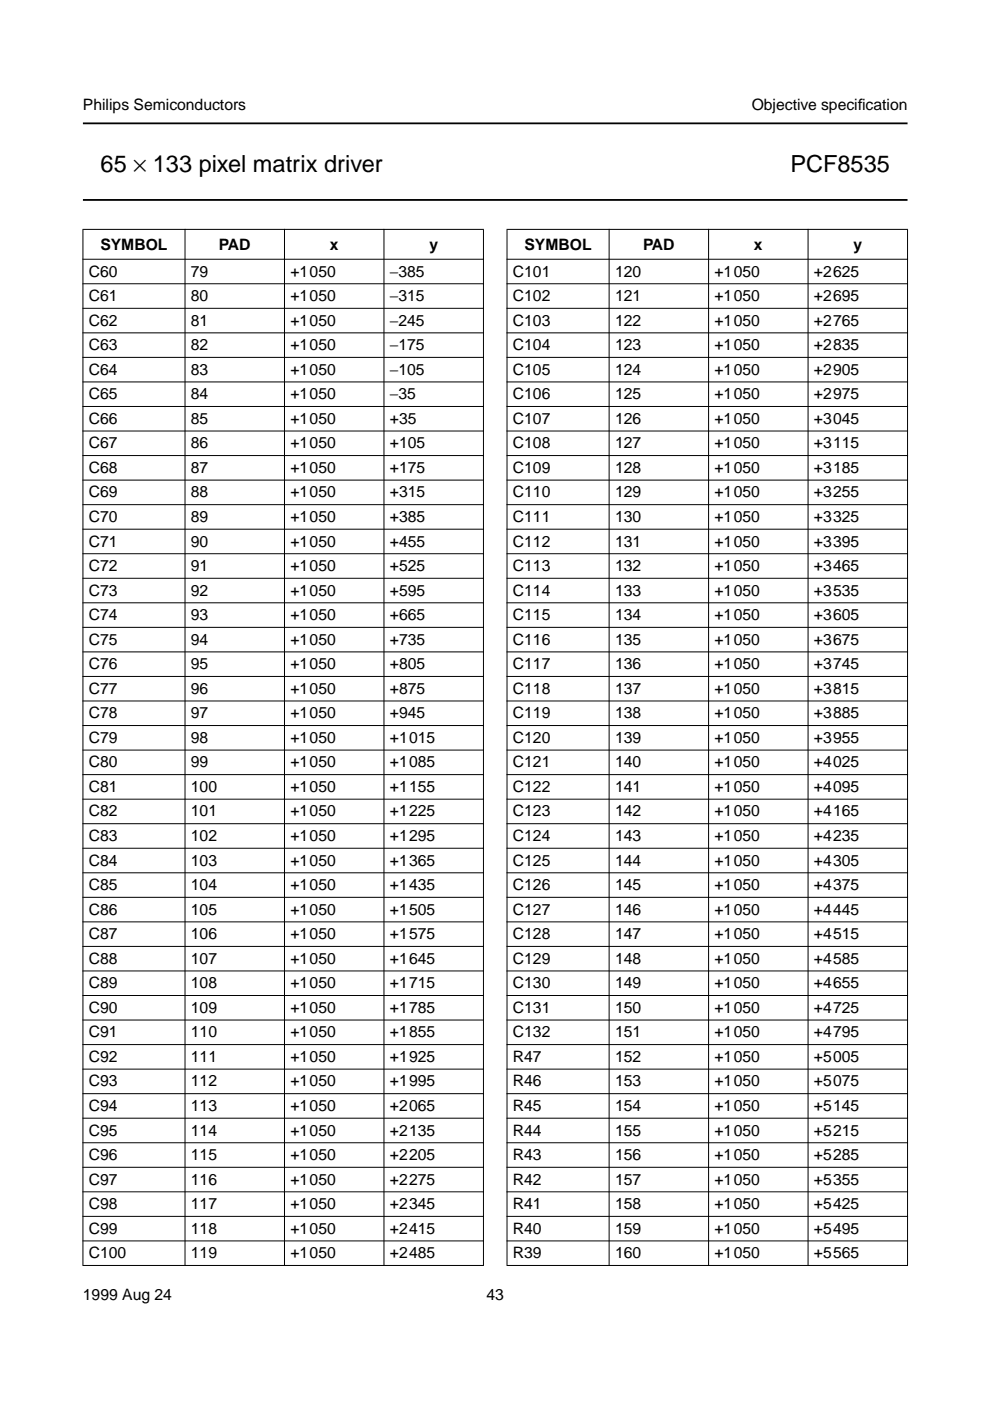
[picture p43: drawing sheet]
<svg xmlns="http://www.w3.org/2000/svg" width="210mm" height="297mm" viewBox="0 0 210 297" stroke-linecap="round" stroke-linejoin="round" font-family="sans-serif">
<defs><g id="words">
<g font-size="5">
<text x="21.3" y="36.5">65 × 133 pixel matrix driver</text>
<text x="167.6" y="36.5">PCF8535</text>
</g>
<g font-size="3.3">
<text x="17.6" y="23.4">Philips Semiconductors</text>
<text x="159.4" y="23.4">Objective specif</text>
<text x="181.9" y="23.4">ication</text>
<text x="21.3" y="52.9">SYMBOL</text>
<text x="46.4" y="52.9">PAD</text>
<text x="69.9" y="52.9">x</text>
<text x="91" y="52.9">y</text>
<text x="111.2" y="52.9">SYMBOL</text>
<text x="136.3" y="52.9">PAD</text>
<text x="159.9" y="52.9">x</text>
<text x="181" y="52.9">y</text>
<text x="18.8" y="58.6">C60</text>
<text x="40.5" y="58.6">79</text>
<text x="61.6" y="58.6">+1050</text>
<text x="82.7" y="58.6">−385</text>
<text x="108.7" y="58.6">C101</text>
<text x="130.4" y="58.6">120</text>
<text x="151.5" y="58.6">+1050</text>
<text x="172.6" y="58.6">+2625</text>
<text x="18.8" y="63.8">C61</text>
<text x="40.5" y="63.8">80</text>
<text x="61.6" y="63.8">+1050</text>
<text x="82.7" y="63.8">−315</text>
<text x="108.7" y="63.8">C102</text>
<text x="130.4" y="63.8">121</text>
<text x="151.5" y="63.8">+1050</text>
<text x="172.6" y="63.8">+2695</text>
<text x="18.8" y="69">C62</text>
<text x="40.5" y="69">81</text>
<text x="61.6" y="69">+1050</text>
<text x="82.7" y="69">−245</text>
<text x="108.7" y="69">C103</text>
<text x="130.4" y="69">122</text>
<text x="151.5" y="69">+1050</text>
<text x="172.6" y="69">+2765</text>
<text x="18.8" y="74.2">C63</text>
<text x="40.5" y="74.2">82</text>
<text x="61.6" y="74.2">+1050</text>
<text x="82.7" y="74.2">−175</text>
<text x="108.7" y="74.2">C104</text>
<text x="130.4" y="74.2">123</text>
<text x="151.5" y="74.2">+1050</text>
<text x="172.6" y="74.2">+2835</text>
<text x="18.8" y="79.5">C64</text>
<text x="40.5" y="79.5">83</text>
<text x="61.6" y="79.5">+1050</text>
<text x="82.7" y="79.5">−105</text>
<text x="108.7" y="79.5">C105</text>
<text x="130.4" y="79.5">124</text>
<text x="151.5" y="79.5">+1050</text>
<text x="172.6" y="79.5">+2905</text>
<text x="18.8" y="84.7">C65</text>
<text x="18.8" y="89.9">C66</text>
<text x="40.5" y="84.7">84</text>
<text x="40.5" y="89.9">85</text>
<text x="61.6" y="84.7">+1050</text>
<text x="61.6" y="89.9">+1050</text>
<text x="82.7" y="84.7">−35</text>
<text x="82.7" y="89.9">+35</text>
<text x="108.7" y="84.7">C106</text>
<text x="108.7" y="89.9">C107</text>
<text x="130.4" y="84.7">125</text>
<text x="130.4" y="89.9">126</text>
<text x="151.5" y="84.7">+1050</text>
<text x="151.5" y="89.9">+1050</text>
<text x="172.6" y="84.7">+2975</text>
<text x="172.6" y="89.9">+3045</text>
<text x="18.8" y="95.1">C67</text>
<text x="40.5" y="95.1">86</text>
<text x="61.6" y="95.1">+1050</text>
<text x="82.7" y="95.1">+105</text>
<text x="108.7" y="95.1">C108</text>
<text x="130.4" y="95.1">127</text>
<text x="151.5" y="95.1">+1050</text>
<text x="172.6" y="95.1">+3115</text>
<text x="18.8" y="100.3">C68</text>
<text x="40.5" y="100.3">87</text>
<text x="61.6" y="100.3">+1050</text>
<text x="82.7" y="100.3">+175</text>
<text x="108.7" y="100.3">C109</text>
<text x="130.4" y="100.3">128</text>
<text x="151.5" y="100.3">+1050</text>
<text x="172.6" y="100.3">+3185</text>
<text x="18.8" y="105.5">C69</text>
<text x="40.5" y="105.5">88</text>
<text x="61.6" y="105.5">+1050</text>
<text x="82.7" y="105.5">+315</text>
<text x="108.7" y="105.5">C110</text>
<text x="130.4" y="105.5">129</text>
<text x="151.5" y="105.5">+1050</text>
<text x="172.6" y="105.5">+3255</text>
<text x="18.8" y="110.7">C70</text>
<text x="40.5" y="110.7">89</text>
<text x="61.6" y="110.7">+1050</text>
<text x="82.7" y="110.7">+385</text>
<text x="108.7" y="110.7">C111</text>
<text x="130.4" y="110.7">130</text>
<text x="151.5" y="110.7">+1050</text>
<text x="172.6" y="110.7">+3325</text>
<text x="18.8" y="115.9">C71</text>
<text x="40.5" y="115.9">90</text>
<text x="61.6" y="115.9">+1050</text>
<text x="82.7" y="115.9">+455</text>
<text x="108.7" y="115.9">C112</text>
<text x="130.4" y="115.9">131</text>
<text x="151.5" y="115.9">+1050</text>
<text x="172.6" y="115.9">+3395</text>
<text x="18.8" y="121.1">C72</text>
<text x="40.5" y="121.1">91</text>
<text x="61.6" y="121.1">+1050</text>
<text x="82.7" y="121.1">+525</text>
<text x="108.7" y="121.1">C113</text>
<text x="130.4" y="121.1">132</text>
<text x="151.5" y="121.1">+1050</text>
<text x="172.6" y="121.1">+3465</text>
<text x="18.8" y="126.3">C73</text>
<text x="18.8" y="131.5">C74</text>
<text x="40.5" y="126.3">92</text>
<text x="40.5" y="131.5">93</text>
<text x="61.6" y="126.3">+1050</text>
<text x="61.6" y="131.5">+1050</text>
<text x="82.7" y="126.3">+595</text>
<text x="82.7" y="131.5">+665</text>
<text x="108.7" y="126.3">C114</text>
<text x="108.7" y="131.5">C115</text>
<text x="130.4" y="126.3">133</text>
<text x="130.4" y="131.5">134</text>
<text x="151.5" y="126.3">+1050</text>
<text x="151.5" y="131.5">+1050</text>
<text x="172.6" y="126.3">+3535</text>
<text x="172.6" y="131.5">+3605</text>
<text x="18.8" y="136.7">C75</text>
<text x="40.5" y="136.7">94</text>
<text x="61.6" y="136.7">+1050</text>
<text x="82.7" y="136.7">+735</text>
<text x="108.7" y="136.7">C116</text>
<text x="130.4" y="136.7">135</text>
<text x="151.5" y="136.7">+1050</text>
<text x="172.6" y="136.7">+3675</text>
<text x="18.8" y="141.9">C76</text>
<text x="40.5" y="141.9">95</text>
<text x="61.6" y="141.9">+1050</text>
<text x="82.7" y="141.9">+805</text>
<text x="108.7" y="141.9">C117</text>
<text x="130.4" y="141.9">136</text>
<text x="151.5" y="141.9">+1050</text>
<text x="172.6" y="141.9">+3745</text>
<text x="18.8" y="147.1">C77</text>
<text x="40.5" y="147.1">96</text>
<text x="61.6" y="147.1">+1050</text>
<text x="82.7" y="147.1">+875</text>
<text x="108.7" y="147.1">C118</text>
<text x="130.4" y="147.1">137</text>
<text x="151.5" y="147.1">+1050</text>
<text x="172.6" y="147.1">+3815</text>
<text x="18.8" y="152.3">C78</text>
<text x="40.5" y="152.3">97</text>
<text x="61.6" y="152.3">+1050</text>
<text x="82.7" y="152.3">+945</text>
<text x="108.7" y="152.3">C119</text>
<text x="130.4" y="152.3">138</text>
<text x="151.5" y="152.3">+1050</text>
<text x="172.6" y="152.3">+3885</text>
<text x="18.8" y="157.5">C79</text>
<text x="40.5" y="157.5">98</text>
<text x="61.6" y="157.5">+1050</text>
<text x="82.7" y="157.5">+1015</text>
<text x="108.7" y="157.5">C120</text>
<text x="130.4" y="157.5">139</text>
<text x="151.5" y="157.5">+1050</text>
<text x="172.6" y="157.5">+3955</text>
<text x="18.8" y="162.7">C80</text>
<text x="18.8" y="167.9">C81</text>
<text x="40.5" y="162.7">99</text>
<text x="40.5" y="167.9">100</text>
<text x="61.6" y="167.9">+1050</text>
<text x="61.6" y="162.7">+1050</text>
<text x="82.7" y="162.7">+1085</text>
<text x="82.7" y="167.9">+1155</text>
<text x="108.7" y="162.7">C121</text>
<text x="108.7" y="167.9">C122</text>
<text x="130.4" y="162.7">140</text>
<text x="130.4" y="167.9">141</text>
<text x="151.5" y="162.7">+1050</text>
<text x="151.5" y="167.9">+1050</text>
<text x="172.6" y="162.7">+4025</text>
<text x="172.6" y="167.9">+4095</text>
<text x="18.8" y="173.1">C82</text>
<text x="40.5" y="173.1">101</text>
<text x="61.6" y="173.1">+1050</text>
<text x="82.7" y="173.1">+1225</text>
<text x="108.7" y="173.1">C123</text>
<text x="130.4" y="173.1">142</text>
<text x="151.5" y="173.1">+1050</text>
<text x="172.6" y="173.1">+4165</text>
<text x="18.8" y="178.3">C83</text>
<text x="40.5" y="178.3">102</text>
<text x="61.6" y="178.3">+1050</text>
<text x="82.7" y="178.3">+1295</text>
<text x="108.7" y="178.3">C124</text>
<text x="130.4" y="178.3">143</text>
<text x="151.5" y="178.3">+1050</text>
<text x="172.6" y="178.3">+4235</text>
<text x="18.8" y="183.5">C84</text>
<text x="40.5" y="183.5">103</text>
<text x="61.6" y="183.5">+1050</text>
<text x="82.7" y="183.5">+1365</text>
<text x="108.7" y="183.5">C125</text>
<text x="130.4" y="183.5">144</text>
<text x="151.5" y="183.5">+1050</text>
<text x="172.6" y="183.5">+4305</text>
<text x="18.8" y="188.7">C85</text>
<text x="40.5" y="188.7">104</text>
<text x="61.6" y="188.7">+1050</text>
<text x="82.7" y="188.7">+1435</text>
<text x="108.7" y="188.7">C126</text>
<text x="130.4" y="188.7">145</text>
<text x="151.5" y="188.7">+1050</text>
<text x="172.6" y="188.7">+4375</text>
<text x="18.8" y="193.9">C86</text>
<text x="40.5" y="193.9">105</text>
<text x="61.6" y="193.9">+1050</text>
<text x="82.7" y="193.9">+1505</text>
<text x="108.7" y="193.9">C127</text>
<text x="130.4" y="193.9">146</text>
<text x="151.5" y="193.9">+1050</text>
<text x="172.6" y="193.9">+4445</text>
<text x="18.8" y="199.1">C87</text>
<text x="40.5" y="199.1">106</text>
<text x="61.6" y="199.1">+1050</text>
<text x="82.7" y="199.1">+1575</text>
<text x="108.7" y="199.1">C128</text>
<text x="130.4" y="199.1">147</text>
<text x="151.5" y="199.1">+1050</text>
<text x="172.6" y="199.1">+4515</text>
<text x="18.8" y="204.3">C88</text>
<text x="18.8" y="209.5">C89</text>
<text x="40.5" y="204.3">107</text>
<text x="40.5" y="209.5">108</text>
<text x="61.6" y="204.3">+1050</text>
<text x="61.6" y="209.5">+1050</text>
<text x="82.7" y="204.3">+1645</text>
<text x="82.7" y="209.5">+1715</text>
<text x="108.7" y="204.3">C129</text>
<text x="108.7" y="209.5">C130</text>
<text x="130.4" y="204.3">148</text>
<text x="130.4" y="209.5">149</text>
<text x="151.5" y="204.3">+1050</text>
<text x="151.5" y="209.5">+1050</text>
<text x="172.6" y="204.3">+4585</text>
<text x="172.6" y="209.5">+4655</text>
<text x="18.8" y="214.7">C90</text>
<text x="40.5" y="214.7">109</text>
<text x="61.6" y="214.7">+1050</text>
<text x="82.7" y="214.7">+1785</text>
<text x="108.7" y="214.7">C131</text>
<text x="130.4" y="214.7">150</text>
<text x="151.5" y="214.7">+1050</text>
<text x="172.6" y="214.7">+4725</text>
<text x="18.8" y="219.9">C91</text>
<text x="40.5" y="219.9">110</text>
<text x="61.6" y="219.9">+1050</text>
<text x="82.7" y="219.9">+1855</text>
<text x="108.7" y="219.9">C132</text>
<text x="130.4" y="219.9">151</text>
<text x="151.5" y="219.9">+1050</text>
<text x="172.6" y="219.9">+4795</text>
<text x="18.8" y="225.1">C92</text>
<text x="40.5" y="225.1">111</text>
<text x="61.6" y="225.1">+1050</text>
<text x="82.7" y="225.1">+1925</text>
<text x="108.7" y="225.1">R47</text>
<text x="130.4" y="225.1">152</text>
<text x="151.5" y="225.1">+1050</text>
<text x="172.6" y="225.1">+5005</text>
<text x="18.8" y="230.4">C93</text>
<text x="40.5" y="230.4">112</text>
<text x="61.6" y="230.4">+1050</text>
<text x="82.7" y="230.4">+1995</text>
<text x="108.7" y="230.4">R46</text>
<text x="130.4" y="230.4">153</text>
<text x="151.5" y="230.4">+1050</text>
<text x="172.6" y="230.4">+5075</text>
<text x="18.8" y="235.6">C94</text>
<text x="40.5" y="235.6">113</text>
<text x="61.6" y="235.6">+1050</text>
<text x="82.7" y="235.6">+2065</text>
<text x="108.7" y="235.6">R45</text>
<text x="130.4" y="235.6">154</text>
<text x="151.5" y="235.6">+1050</text>
<text x="172.6" y="235.6">+5145</text>
<text x="18.8" y="240.8">C95</text>
<text x="18.8" y="246">C96</text>
<text x="40.5" y="240.8">114</text>
<text x="40.5" y="246">115</text>
<text x="61.6" y="240.8">+1050</text>
<text x="61.6" y="246">+1050</text>
<text x="82.7" y="240.8">+2135</text>
<text x="82.7" y="246">+2205</text>
<text x="108.7" y="240.8">R44</text>
<text x="108.7" y="246">R43</text>
<text x="130.4" y="240.8">155</text>
<text x="130.4" y="246">156</text>
<text x="151.5" y="240.8">+1050</text>
<text x="151.5" y="246">+1050</text>
<text x="172.6" y="240.8">+5215</text>
<text x="172.6" y="246">+5285</text>
<text x="18.8" y="251.2">C97</text>
<text x="40.5" y="251.2">116</text>
<text x="61.6" y="251.2">+1050</text>
<text x="82.7" y="251.2">+2275</text>
<text x="108.7" y="251.2">R42</text>
<text x="130.4" y="251.2">157</text>
<text x="151.5" y="251.2">+1050</text>
<text x="172.6" y="251.2">+5355</text>
<text x="18.8" y="256.4">C98</text>
<text x="40.5" y="256.4">117</text>
<text x="61.6" y="256.4">+1050</text>
<text x="82.7" y="256.4">+2345</text>
<text x="108.7" y="256.4">R41</text>
<text x="130.4" y="256.4">158</text>
<text x="151.5" y="256.4">+1050</text>
<text x="172.6" y="256.4">+5425</text>
<text x="18.8" y="261.6">C99</text>
<text x="40.5" y="261.6">118</text>
<text x="61.6" y="261.6">+1050</text>
<text x="82.7" y="261.6">+2415</text>
<text x="108.7" y="261.6">R40</text>
<text x="130.4" y="261.6">159</text>
<text x="151.5" y="261.6">+1050</text>
<text x="172.6" y="261.6">+5495</text>
<text x="18.8" y="266.8">C100</text>
<text x="40.5" y="266.8">119</text>
<text x="61.6" y="266.8">+1050</text>
<text x="82.7" y="266.8">+2485</text>
<text x="108.7" y="266.8">R39</text>
<text x="130.4" y="266.8">160</text>
<text x="151.5" y="266.8">+1050</text>
<text x="172.6" y="266.8">+5565</text>
<text x="17.6" y="275.6">1999 Aug 24</text>
<text x="103.2" y="275.6">43</text>
</g>
</g></defs>
<path d="M17.6 26.2h174.8M17.6 42.4h174.8" fill="none" stroke="#000" stroke-width=".38"/>
<g fill="#000" stroke="#000" stroke-width=".21">
<path d="M17.5 48.6h85.1zM17.5 55h85.1zM107.4 48.6h85.1zM107.4 55h85.1zM17.5 60.2h85.1zM17.5 65.4h85.1zM17.5 70.6h85.1zM17.5 75.8h85.1zM107.4 60.2h85.1zM107.4 65.4h85.1zM107.4 70.6h85.1zM107.4 75.8h85.1z"/>
<path d="M17.5 81h85.1zM17.5 86.2h85.1zM17.5 91.4h85.1zM17.5 96.6h85.1zM107.4 81h85.1zM107.4 86.2h85.1zM107.4 91.4h85.1zM107.4 96.6h85.1zM17.5 101.8h85.1zM17.5 107h85.1zM17.5 112.2h85.1zM17.5 117.4h85.1z"/>
<path d="M107.4 101.8h85.1zM107.4 107h85.1zM107.4 112.2h85.1zM107.4 117.4h85.1zM17.5 122.6h85.1zM17.5 127.8h85.1zM17.5 133h85.1zM17.5 138.2h85.1zM107.4 122.6h85.1zM107.4 127.8h85.1zM107.4 133h85.1zM107.4 138.2h85.1z"/>
<path d="M17.5 143.4h85.1zM17.5 148.6h85.1zM17.5 153.8h85.1zM17.5 159h85.1zM107.4 143.4h85.1zM107.4 148.6h85.1zM107.4 153.8h85.1zM107.4 159h85.1zM17.5 164.2h85.1zM17.5 169.4h85.1zM17.5 174.6h85.1zM17.5 179.8h85.1z"/>
<path d="M107.4 164.2h85.1zM107.4 169.4h85.1zM107.4 174.6h85.1zM107.4 179.8h85.1zM17.5 185h85.1zM17.5 190.3h85.1zM17.5 195.5h85.1zM107.4 185h85.1zM107.4 190.3h85.1zM107.4 195.5h85.1zM17.5 200.7h85.1zM17.5 205.9h85.1z"/>
<path d="M17.5 211.1h85.1zM17.5 216.3h85.1zM107.4 200.7h85.1zM107.4 205.9h85.1zM107.4 211.1h85.1zM107.4 216.3h85.1zM17.5 221.5h85.1zM17.5 226.7h85.1zM17.5 231.9h85.1zM17.5 237.1h85.1zM107.4 221.5h85.1zM107.4 226.7h85.1z"/>
<path d="M107.4 231.9h85.1zM107.4 237.1h85.1zM17.5 242.3h85.1zM17.5 247.5h85.1zM17.5 252.7h85.1zM17.5 257.9h85.1zM107.4 242.3h85.1zM107.4 247.5h85.1zM107.4 252.7h85.1zM107.4 257.9h85.1zM17.6 48.7v219.5zM39.2 48.5v219.9z"/>
<path d="M60.3 48.5v219.9zM81.4 48.5v219.9zM102.5 48.7v219.5zM17.5 263.1h85.1zM17.5 268.3h85.1zM107.5 48.7v219.5zM129.1 48.5v219.9zM150.2 48.5v219.9zM171.3 48.5v219.9zM192.4 48.7v219.5zM107.4 263.1h85.1zM107.4 268.3h85.1z"/>
</g>
<use href="#words"/>
</svg>
